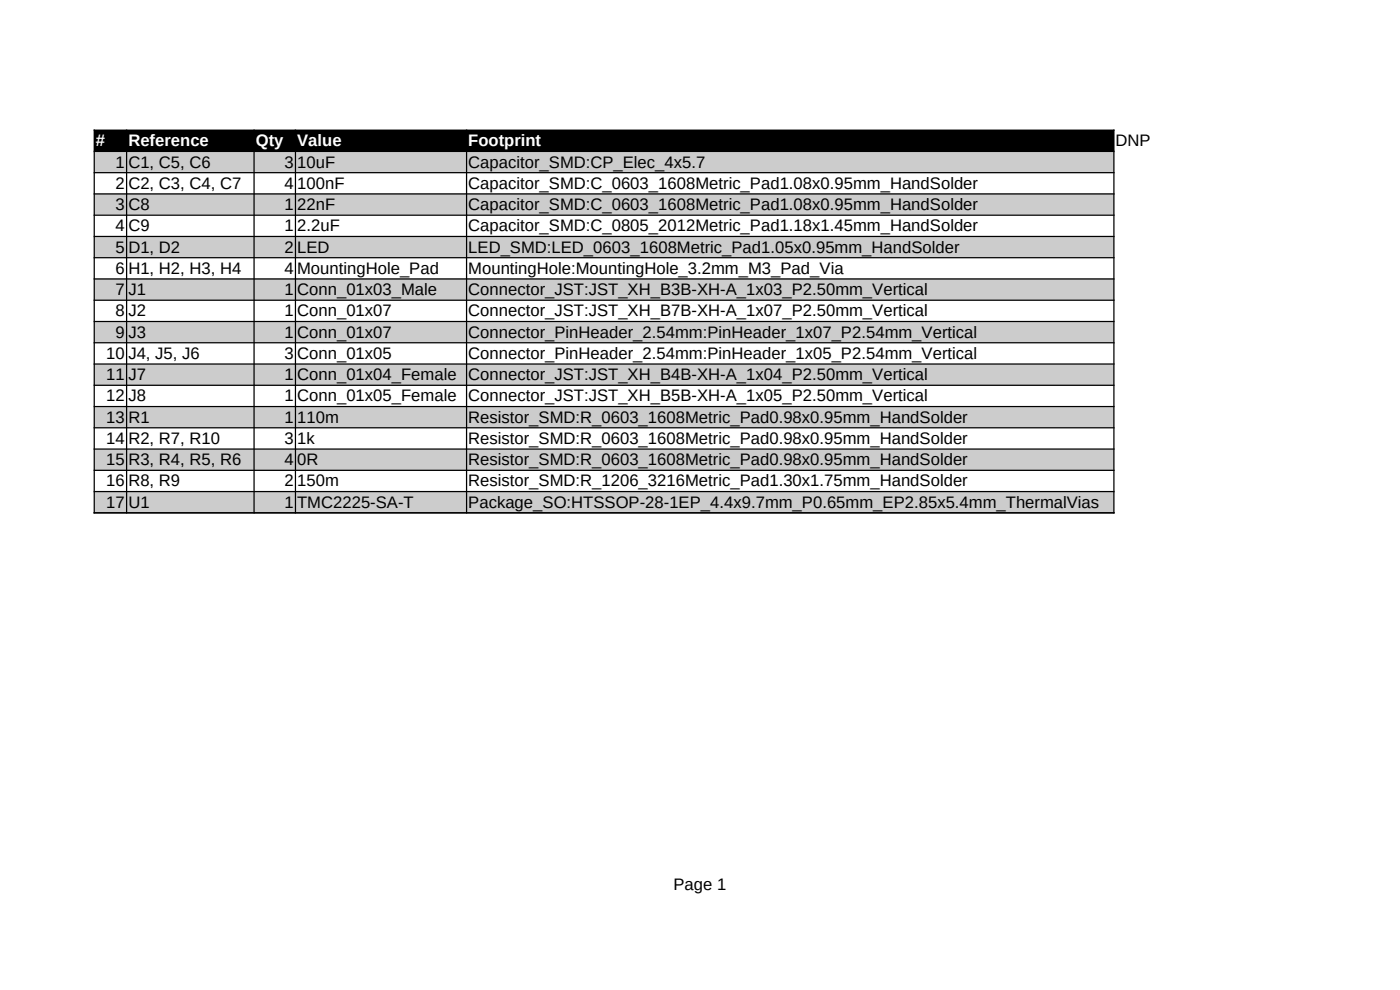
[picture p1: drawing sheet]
<svg xmlns="http://www.w3.org/2000/svg" width="297mm" height="210mm" viewBox="0 0 297 210" stroke-linecap="round" stroke-linejoin="round" font-family="sans-serif">
<defs><g id="words">
<g font-size="3.5" fill="#fff">
<text x="20.4" y="31">#</text>
<text x="27.2" y="31">Reference</text>
<text x="54.3" y="31">Qty</text>
<text x="63" y="31">Value</text>
<text x="99.3" y="31">Footprint</text>
</g>
<g font-size="3.5">
<text x="24.5" y="35.6">1</text>
<text x="27.2" y="35.6">C1, C5, C6</text>
<text x="60.4" y="35.6">3</text>
<text x="63" y="35.6">10uF</text>
<text x="99.3" y="35.6">Capacitor_SMD:CP_Elec_4x5.7</text>
<text x="236.7" y="31">DNP</text>
<text x="24.5" y="40.1">2</text>
<text x="27.2" y="40.1">C2, C3, C4, C7</text>
<text x="60.4" y="40.1">4</text>
<text x="63" y="40.1">100nF</text>
<text x="99.3" y="40.1">Capacitor_SMD:C_0603_1608Metric_Pad1.08x0.95mm_HandSolder</text>
<text x="24.5" y="44.6">3</text>
<text x="27.2" y="44.6">C8</text>
<text x="60.4" y="44.6">1</text>
<text x="63" y="44.6">22nF</text>
<text x="99.3" y="44.6">Capacitor_SMD:C_0603_1608Metric_Pad1.08x0.95mm_HandSolder</text>
<text x="24.5" y="49.1">4</text>
<text x="24.5" y="53.6">5</text>
<text x="27.2" y="49.1">C9</text>
<text x="27.2" y="53.6">D1, D2</text>
<text x="60.4" y="49.1">1</text>
<text x="60.4" y="53.6">2</text>
<text x="63" y="49.1">2.2uF</text>
<text x="63" y="53.6">LED</text>
<text x="99.3" y="49.1">Capacitor_SMD:C_0805_2012Metric_Pad1.18x1.45mm_HandSolder</text>
<text x="99.3" y="53.6">LED_SMD:LED_0603_1608Metric_Pad1.05x0.95mm_HandSolder</text>
<text x="24.5" y="58.1">6</text>
<text x="27.2" y="58.1">H1, H2, H3, H4</text>
<text x="60.4" y="58.1">4</text>
<text x="63" y="58.1">MountingHole_Pad</text>
<text x="99.3" y="58.1">MountingHole:MountingHole_3.2mm_M3_Pad_Via</text>
<text x="24.5" y="62.6">7</text>
<text x="27.2" y="62.6">J1</text>
<text x="60.4" y="62.6">1</text>
<text x="63" y="62.6">Conn_01x03_Male</text>
<text x="99.3" y="62.6">Connector_JST:JST_XH_B3B-XH-A_1x03_P2.50mm_Vertical</text>
<text x="24.5" y="67.1">8</text>
<text x="24.5" y="71.6">9</text>
<text x="27.2" y="67.1">J2</text>
<text x="27.2" y="71.6">J3</text>
<text x="60.4" y="67.1">1</text>
<text x="60.4" y="71.6">1</text>
<text x="63" y="67.1">Conn_01x07</text>
<text x="63" y="71.6">Conn_01x07</text>
<text x="99.3" y="67.1">Connector_JST:JST_XH_B7B-XH-A_1x07_P2.50mm_Vertical</text>
<text x="99.3" y="71.6">Connector_PinHeader_2.54mm:PinHeader_1x07_P2.54mm_Vertical</text>
<text x="22.5" y="76.1">10</text>
<text x="27.2" y="76.1">J4, J5, J6</text>
<text x="60.4" y="76.1">3</text>
<text x="63" y="76.1">Conn_01x05</text>
<text x="99.3" y="76.1">Connector_PinHeader_2.54mm:PinHeader_1x05_P2.54mm_Vertical</text>
<text x="22.5" y="80.7">11</text>
<text x="27.2" y="80.7">J7</text>
<text x="60.4" y="80.7">1</text>
<text x="63" y="80.7">Conn_01x04_Female</text>
<text x="99.3" y="80.7">Connector_JST:JST_XH_B4B-XH-A_1x04_P2.50mm_Vertical</text>
<text x="22.5" y="85.2">12</text>
<text x="22.5" y="89.7">13</text>
<text x="27.2" y="85.2">J8</text>
<text x="27.2" y="89.7">R1</text>
<text x="60.4" y="85.2">1</text>
<text x="60.4" y="89.7">1</text>
<text x="63" y="85.2">Conn_01x05_Female</text>
<text x="63" y="89.7">110m</text>
<text x="99.3" y="85.2">Connector_JST:JST_XH_B5B-XH-A_1x05_P2.50mm_Vertical</text>
<text x="99.3" y="89.7">Resistor_SMD:R_0603_1608Metric_Pad0.98x0.95mm_HandSolder</text>
<text x="22.5" y="94.2">14</text>
<text x="27.2" y="94.2">R2, R7, R10</text>
<text x="60.4" y="94.2">3</text>
<text x="63" y="94.2">1k</text>
<text x="99.3" y="94.2">Resistor_SMD:R_0603_1608Metric_Pad0.98x0.95mm_HandSolder</text>
<text x="22.5" y="98.7">15</text>
<text x="27.2" y="98.7">R3, R4, R5, R6</text>
<text x="60.4" y="98.7">4</text>
<text x="63" y="98.7">0R</text>
<text x="99.3" y="98.7">Resistor_SMD:R_0603_1608Metric_Pad0.98x0.95mm_HandSolder</text>
<text x="22.5" y="103.2">16</text>
<text x="22.5" y="107.7">17</text>
<text x="27.2" y="103.2">R8, R9</text>
<text x="27.2" y="107.7">U1</text>
<text x="60.4" y="103.2">2</text>
<text x="60.4" y="107.7">1</text>
<text x="63" y="103.2">150m</text>
<text x="63" y="107.7">TMC2225-SA-T</text>
<text x="99.3" y="103.2">Resistor_SMD:R_1206_3216Metric_Pad1.30x1.75mm_HandSolder</text>
<text x="99.3" y="107.7">Package_SO:HTSSOP-28-1EP_4.4x9.7mm_P0.65mm_EP2.85x5.4mm_ThermalVias</text>
<text x="142.9" y="188.7">Page 1</text>
</g>
</g></defs>
<path d="M20 27.6h216.3v4.5h-216.3z" fill-rule="evenodd" fill="#000"/>
<g fill="#ccc">
<path d="M20 32.1h216.3v4.5h-216.3z" fill-rule="evenodd"/>
<path d="M20 41.1h216.3v4.5h-216.3z" fill-rule="evenodd"/>
<path d="M20 50.1h216.3v4.6h-216.3z" fill-rule="evenodd"/>
<path d="M20 59.2h216.3v4.5h-216.3z" fill-rule="evenodd"/>
<path d="M20 68.2h216.3v4.5h-216.3z" fill-rule="evenodd"/>
<path d="M20 77.2h216.3v4.5h-216.3z" fill-rule="evenodd"/>
<path d="M20 86.2h216.3v4.5h-216.3z" fill-rule="evenodd"/>
<path d="M20 95.2h216.3v4.6h-216.3z" fill-rule="evenodd"/>
<path d="M20 104.3h216.3v4.5h-216.3z" fill-rule="evenodd"/>
</g>
<g fill="none" stroke="#000" stroke-width=".26">
<path d="M19.9 27.6h216.5M19.9 32.1h216.5M19.9 36.6h216.5M20 27.5v81.4M26.9 27.5v81.4M53.9 27.5v81.4M62.7 27.5v81.4M99 27.5v81.4M236.3 27.5v81.4M19.9 41.1h216.5M19.9 45.7h216.5M19.9 50.2h216.5"/>
<path d="M19.9 54.7h216.5M19.9 59.2h216.5M19.9 63.7h216.5M19.9 68.2h216.5M19.9 72.7h216.5M19.9 77.2h216.5M19.9 81.7h216.5M19.9 86.2h216.5M19.9 90.8h216.5M19.9 95.3h216.5M19.9 99.8h216.5M19.9 104.3h216.5"/>
<path d="M19.9 108.8h216.5"/>
</g>
<use href="#words"/>
</svg>
